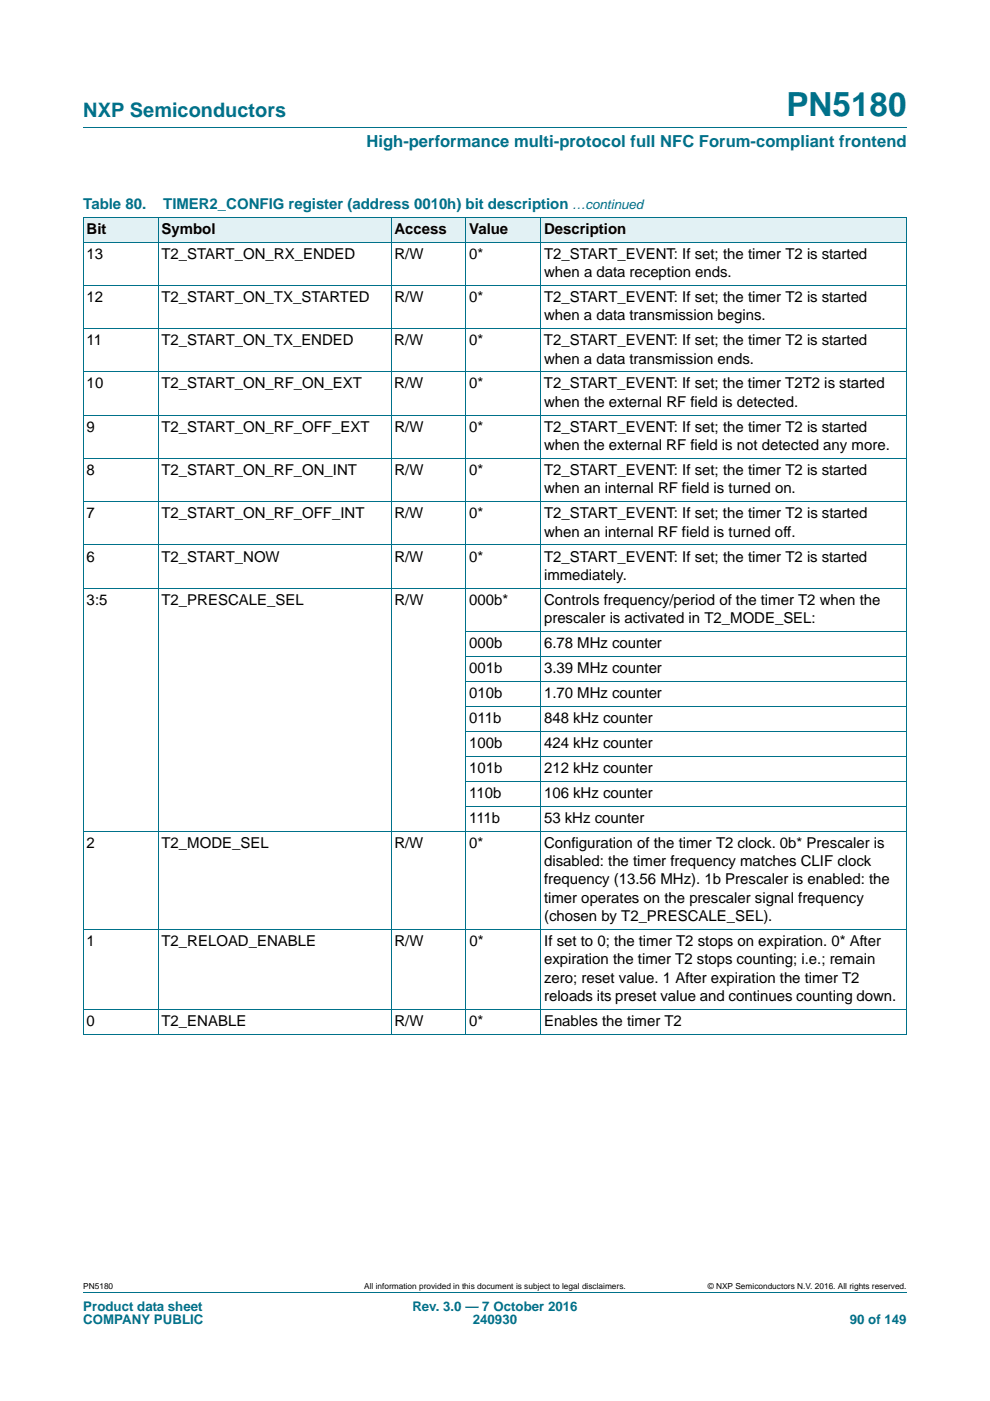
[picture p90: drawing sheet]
<svg xmlns="http://www.w3.org/2000/svg" width="210mm" height="297mm" viewBox="0 0 210 297" stroke-linecap="round" stroke-linejoin="round" font-family="sans-serif">
<defs><g id="words">
<text font-size="7" fill="#00718a" x="166.8" y="24.6">PN5180</text>
<text font-size="4.2" fill="#00718a" x="17.7" y="24.9">NXP Semiconductors</text>
<text font-size="3.5" fill="#00718a" x="77.7" y="31.1">High-performance multi-protocol full NFC Forum-compliant frontend</text>
<g font-size="3.2" fill="#00718a">
<text x="17.7" y="44.3">Table 80.</text>
<text x="34.6" y="44.3">TIMER2_CONFIG register (address 0010h) bit description</text>
</g>
<g font-size="3.2">
<text x="18.4" y="49.6">Bit</text>
<text x="34.2" y="49.6">Symbol</text>
<text x="83.7" y="49.6">Access</text>
<text x="99.5" y="49.6">Value</text>
<text x="115.4" y="49.6">Description</text>
<text x="18.4" y="54.8">13</text>
<text x="34.2" y="54.8">T2_START_ON_RX_ENDED</text>
<text x="83.7" y="54.8">R/W</text>
<text x="99.5" y="54.8">0*</text>
<text x="115.4" y="58.7">when a data reception ends.</text>
<text x="115.4" y="54.8">T2_START_EVENT: If set; the timer T2 is started</text>
<text x="18.4" y="64">12</text>
<text x="34.2" y="64">T2_START_ON_TX_STARTED</text>
<text x="83.7" y="64">R/W</text>
<text x="99.5" y="64">0*</text>
<text x="115.4" y="64">T2_START_EVENT: If set; the timer T2 is started</text>
<text x="115.4" y="67.9">when a data transmission begins.</text>
<text x="18.4" y="73.2">11</text>
<text x="34.2" y="73.2">T2_START_ON_TX_ENDED</text>
<text x="83.6" y="73.2">R/W</text>
<text x="99.5" y="73.2">0*</text>
<text x="115.4" y="73.2">T2_START_EVENT: If set; the timer T2 is started</text>
<text x="115.4" y="77.1">when a data transmission ends.</text>
<text x="18.4" y="82.4">10</text>
<text x="34.2" y="82.4">T2_START_ON_RF_ON_EXT</text>
<text x="83.6" y="82.4">R/W</text>
<text x="99.5" y="82.4">0*</text>
<text x="115.4" y="82.4">T2_START_EVENT: If set; the timer T2T2 is started</text>
<text x="115.4" y="86.3">when the external RF field is detected.</text>
<text x="18.4" y="91.6">9</text>
<text x="34.2" y="91.6">T2_START_ON_RF_OFF_EXT</text>
<text x="83.7" y="91.6">R/W</text>
<text x="99.5" y="91.6">0*</text>
<text x="115.4" y="95.4">when the external RF field is not detected any more.</text>
<text x="115.4" y="91.6">T2_START_EVENT: If set; the timer T2 is started</text>
<text x="18.4" y="100.7">8</text>
<text x="34.2" y="100.7">T2_START_ON_RF_ON_INT</text>
<text x="83.7" y="100.7">R/W</text>
<text x="99.5" y="100.7">0*</text>
<text x="115.4" y="100.7">T2_START_EVENT: If set; the timer T2 is started</text>
<text x="115.4" y="104.6">when an internal RF field is turned on.</text>
<text x="18.4" y="109.9">7</text>
<text x="34.2" y="109.9">T2_START_ON_RF_OFF_INT</text>
<text x="83.6" y="109.9">R/W</text>
<text x="99.5" y="109.9">0*</text>
<text x="115.4" y="109.9">T2_START_EVENT: If set; the timer T2 is started</text>
<text x="115.4" y="113.8">when an internal RF field is turned off.</text>
<text x="18.4" y="119.1">6</text>
<text x="34.2" y="119.1">T2_START_NOW</text>
<text x="83.7" y="119.1">R/W</text>
<text x="99.5" y="119.1">0*</text>
<text x="115.4" y="119.1">T2_START_EVENT: If set; the timer T2 is started</text>
<text x="115.4" y="122.9">immediately.</text>
<text x="18.4" y="128.2">3:5</text>
<text x="34.2" y="128.2">T2_PRESCALE_SEL</text>
<text x="83.7" y="128.2">R/W</text>
<text x="99.5" y="128.2">000b*</text>
<text x="115.4" y="128.2">Controls frequency/period of the timer T2 when the</text>
<text x="99.5" y="137.4">000b</text>
<text x="115.4" y="132.1">prescaler is activated in T2_MODE_SEL:</text>
<text x="115.4" y="137.4">6.78 MHz counter</text>
<text x="99.5" y="142.7">001b</text>
<text x="115.4" y="142.7">3.39 MHz counter</text>
<text x="99.5" y="148">010b</text>
<text x="115.4" y="148">1.70 MHz counter</text>
<text x="99.5" y="153.3">011b</text>
<text x="115.4" y="153.3">848 kHz counter</text>
<text x="99.5" y="158.6">100b</text>
<text x="115.4" y="158.6">424 kHz counter</text>
<text x="99.5" y="163.9">101b</text>
<text x="115.4" y="163.9">212 kHz counter</text>
<text x="99.5" y="169.2">110b</text>
<text x="115.4" y="169.2">106 kHz counter</text>
<text x="18.4" y="179.8">2</text>
<text x="34.2" y="179.8">T2_MODE_SEL</text>
<text x="83.6" y="179.8">R/W</text>
<text x="99.5" y="179.8">0*</text>
<text x="99.5" y="174.5">111b</text>
<text x="115.4" y="179.8">Configuration of the timer T2 clock. 0b* Prescaler is</text>
<text x="115.4" y="174.5">53 kHz counter</text>
<text x="115.4" y="183.6">disabled: the timer frequency matches CLIF clock</text>
<text x="115.4" y="187.5">frequency (13.56 MHz). 1b Prescaler is enabled: the</text>
<text x="115.4" y="191.4">timer operates on the prescaler signal frequency</text>
<text x="115.4" y="195.3">(chosen by T2_PRESCALE_SEL).</text>
<text x="18.4" y="200.6">1</text>
<text x="34.2" y="200.6">T2_RELOAD_ENABLE</text>
<text x="83.7" y="200.6">R/W</text>
<text x="99.6" y="200.6">0*</text>
<text x="115.4" y="200.6">If set to 0; the timer T2 stops on expiration. 0* After</text>
<text x="115.4" y="204.4">expiration the timer T2 stops counting; i.e.; remain</text>
<text x="115.4" y="208.3">zero; reset value. 1 After expiration the timer T2</text>
<text x="115.4" y="212.2">reloads its preset value and continues counting down.</text>
<text x="18.4" y="217.5">0</text>
<text x="34.2" y="217.5">T2_ENABLE</text>
<text x="83.7" y="217.5">R/W</text>
<text x="99.5" y="217.5">0*</text>
<text x="115.4" y="217.5">Enables the timer T2</text>
</g>
<g font-size="2.8" fill="#00718a">
<text x="121.4" y="44.3">…continued</text>
<text x="17.7" y="277.9">Product data sheet</text>
<text x="17.7" y="280.8">COMPANY PUBLIC</text>
<text x="87.5" y="277.9">Rev. 3.0 — 7 October 2016</text>
<text x="100.3" y="280.8">240930</text>
<text x="180.2" y="280.8">90 of 149</text>
</g>
<g font-size="1.8">
<text x="17.7" y="273.3">PN5180</text>
<text x="77.3" y="273.3">All information provided in this document is subject to legal disclaimers.</text>
<text x="150.1" y="273.3">© NXP Semiconductors N.V. 2016. All rights reserved.</text>
</g>
</g></defs>
<path d="M17.7 27h174.6M17.7 273.9h174.6" fill="none" stroke="#00718a" stroke-width=".21"/>
<g fill="#e2f1f4">
<path d="M17.7 46h15.8v5.3h-15.8z"/>
<path d="M33.5 46h49.4v5.3h-49.4z"/>
<path d="M82.9 46h15.9v5.3h-15.9z"/>
<path d="M98.8 46h15.9v5.3h-15.9z"/>
<path d="M114.7 46h77.6v5.3h-77.6z"/>
</g>
<g fill="none" stroke="#00718a" stroke-width=".21">
<path d="M17.6 46h174.7M17.6 51.3h174.7M17.7 46.1v173.1M33.6 46v173.3M82.9 46v173.3M98.8 46v173.3M114.7 46v173.3M192.3 46.1v173.1M17.6 60.5h174.7M17.6 69.7h174.7M17.6 78.9h174.7M17.6 88h174.7"/>
<path d="M17.6 97.2h174.7M17.6 106.4h174.7M17.6 115.5h174.7M17.6 124.7h174.7M98.8 133.9h93.5M98.8 139.2h93.5M98.8 144.5h93.5M98.8 149.8h93.5M98.8 155.1h93.5M17.6 176.2h174.7M98.8 160.3h93.5M98.8 165.6h93.5"/>
<path d="M98.8 170.9h93.5M17.6 197h174.7M17.6 214h174.7M17.6 219.3h174.7"/>
</g>
<use href="#words"/>
</svg>
